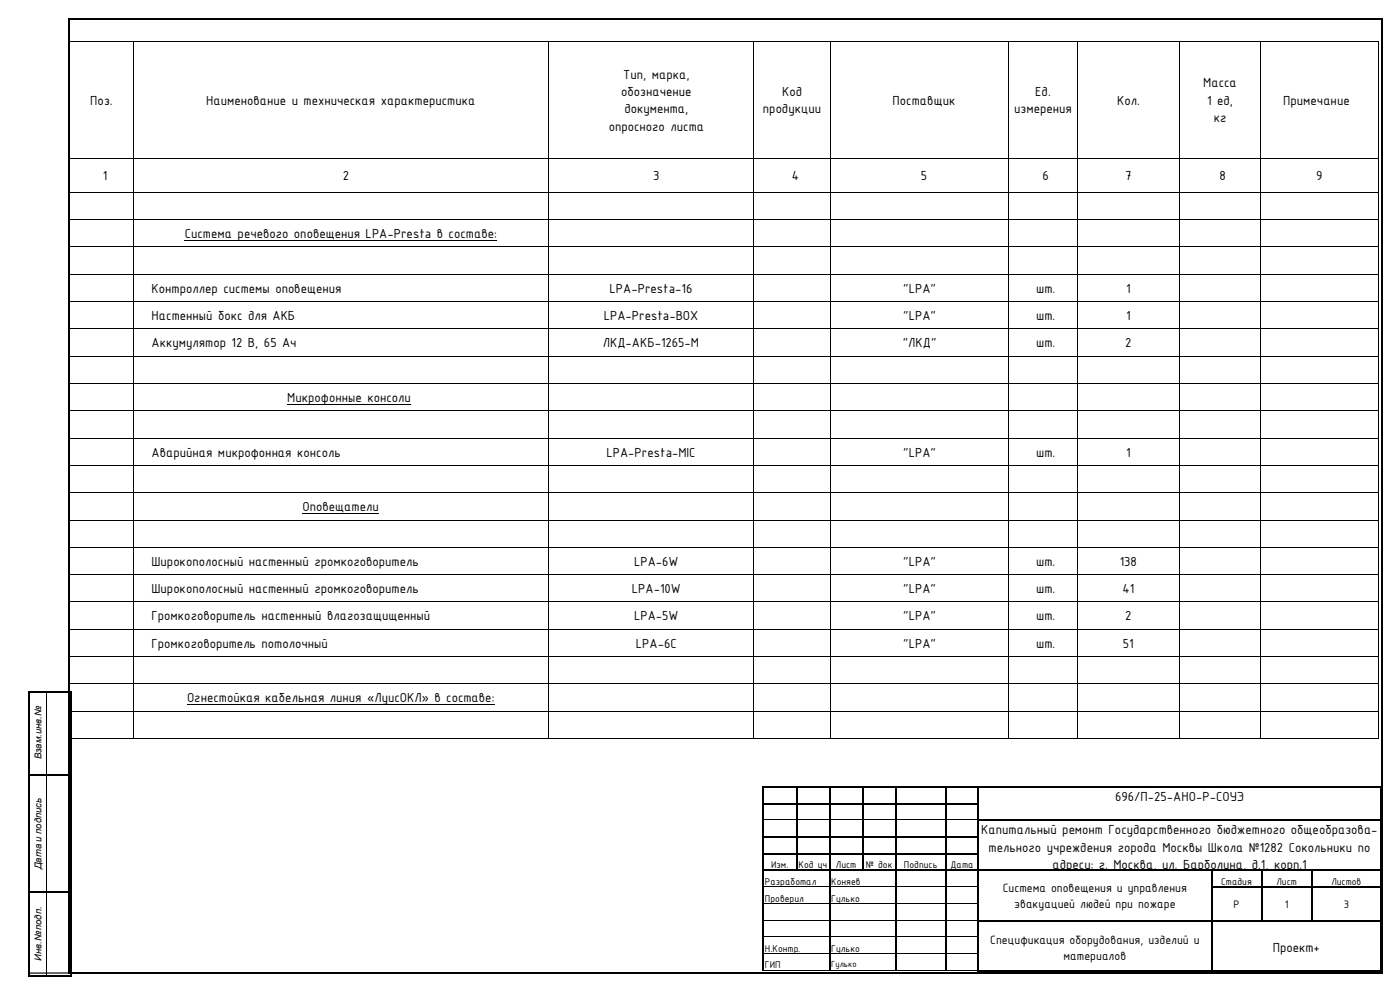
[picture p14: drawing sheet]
<svg xmlns="http://www.w3.org/2000/svg" width="420mm" height="297mm" viewBox="0 0 420 297" stroke-linecap="round" stroke-linejoin="round" font-family="sans-serif">
<defs><g id="words">
<g font-size="4.2">
<text x="187" y="23.6">Тип, марка,</text>
<text x="186.4" y="28.8">обозначение</text>
<text x="234.6" y="28.8">Код</text>
<text x="310.6" y="28.8">Ед.</text>
<text x="361" y="26.2">Масса</text>
<text x="27.1" y="31.4">Поз.</text>
<text x="61.9" y="31.4">Наименование и техническая характеристика</text>
<text x="187.3" y="34">документа,</text>
<text x="228.9" y="34">продукции</text>
<text x="267.8" y="31.4">Поставщик</text>
<text x="304.2" y="34">измерения</text>
<text x="335.1" y="31.4">Кол.</text>
<text x="362.2" y="31.4">1 ед,</text>
<text x="385" y="31.4">Примечание</text>
<text x="182.6" y="39.2">опросного листа</text>
<text x="364.1" y="36.6">кг</text>
<text x="30.8" y="54">1</text>
<text x="102.8" y="54">2</text>
<text x="196" y="54">3</text>
<text x="237.6" y="54">4</text>
<text x="276.2" y="54">5</text>
<text x="312.8" y="54">6</text>
<text x="337.5" y="54">7</text>
<text x="365.9" y="54">8</text>
<text x="394.9" y="54">9</text>
<text x="55.4" y="71.4">Система речевого оповещения LPA-Presta в составе:</text>
<text x="45.5" y="87.7">Контроллер системы оповещения</text>
<text x="182.9" y="87.7">LPA-Presta-16</text>
<text x="271" y="87.7">“LPA”</text>
<text x="310.9" y="87.7">шт.</text>
<text x="337.8" y="87.7">1</text>
<text x="45.5" y="95.9">Настенный бокс для АКБ</text>
<text x="181.1" y="95.9">LPA-Presta-BOX</text>
<text x="271" y="95.9">“LPA”</text>
<text x="310.9" y="95.9">шт.</text>
<text x="337.8" y="95.9">1</text>
<text x="45.5" y="104.1">Аккумулятор 12 В, 65 Ач</text>
<text x="180.8" y="104.1">ЛКД-АКБ-1265-М</text>
<text x="270.8" y="104.1">“ЛКД”</text>
<text x="310.9" y="104.1">шт.</text>
<text x="337.5" y="104.1">2</text>
<text x="86.2" y="120.5">Микрофонные консоли</text>
<text x="45.5" y="136.8">Аварийная микрофонная консоль</text>
<text x="181.9" y="136.8">LPA-Presta-MIC</text>
<text x="271" y="136.8">“LPA”</text>
<text x="310.9" y="136.8">шт.</text>
<text x="337.8" y="136.8">1</text>
<text x="90.8" y="153.2">Оповещатели</text>
<text x="45.5" y="169.6">Широкополосный настенный громкоговоритель</text>
<text x="190.2" y="169.6">LPA-6W</text>
<text x="271" y="169.6">“LPA”</text>
<text x="310.9" y="169.6">шт.</text>
<text x="335.9" y="169.6">138</text>
<text x="45.5" y="177.8">Широкополосный настенный громкоговоритель</text>
<text x="189.5" y="177.8">LPA-10W</text>
<text x="271" y="177.8">“LPA”</text>
<text x="310.9" y="177.8">шт.</text>
<text x="336.7" y="177.8">41</text>
<text x="45.5" y="186">Громкоговоритель настенный влагозащищенный</text>
<text x="190.2" y="186">LPA-5W</text>
<text x="271" y="186">“LPA”</text>
<text x="310.9" y="186">шт.</text>
<text x="337.5" y="186">2</text>
<text x="45.5" y="194.2">Громкоговоритель потолочный</text>
<text x="190.8" y="194.2">LPA-6С</text>
<text x="271" y="194.2">“LPA”</text>
<text x="310.9" y="194.2">шт.</text>
<text x="336.8" y="194.2">51</text>
<text x="56.1" y="210.5">Огнестойкая кабельная линия «ЛуисОКЛ» в составе:</text>
<text x="334.5" y="240.1">696/П-25-АНО-Р-СОУЭ</text>
<text x="294.4" y="250.1">Капитальный ремонт Государственного бюджетного общеобразова-</text>
<text x="296.6" y="255.3">тельного учреждения города Москвы Школа №1282 Сокольники по</text>
<text x="315.7" y="260.5">адресу: г. Москва, ул. Барболина, д.1, корп.1</text>
<text x="381.8" y="285.4">Проект+</text>
</g>
<g font-size="3.9">
<text x="300.8" y="267.4">Система оповещения и управления</text>
<text x="304.3" y="272.1">эвакуацией людей при пожаре</text>
<text x="297.1" y="282.9">Спецификация оборудования, изделий и</text>
<text x="319.1" y="287.7">материалов</text>
</g>
<g font-size="3.5">
<text x="370.1" y="272.2">Р</text>
<text x="385.4" y="272.2">1</text>
<text x="403.1" y="272.2">3</text>
</g>
<g font-size="3.2">
<text x="231.3" y="260.2">Изм.</text>
<text x="239.6" y="260.2">Код уч</text>
<text x="250.8" y="260.2">Лист</text>
<text x="259.7" y="260.2">№ док</text>
<text x="271.2" y="260.2">Подпись</text>
<text x="285.1" y="260.2">Дата</text>
<text x="229.5" y="265.2">Разработал</text>
<text x="249.4" y="265.2">Коняев</text>
<text x="366.3" y="265.2">Стадия</text>
<text x="382.9" y="265.2">Лист</text>
<text x="399.4" y="265.2">Листов</text>
<text x="229.5" y="270.2">Проверил</text>
<text x="249.4" y="270.2">Гулько</text>
<text x="229.5" y="285.2">Н.Контр.</text>
<text x="249.4" y="285.2">Гулько</text>
<text x="229.5" y="290.2">ГИП</text>
</g>
<g font-size="2.8">
<text x="12.4" y="227.6" transform="rotate(-90 12.4 227.6)">Взам.инв.№</text>
<text x="12.4" y="260.5" transform="rotate(-90 12.4 260.5)">Дата и подпись</text>
<text x="12.4" y="288" transform="rotate(-90 12.4 288)">Инв.№ подп.</text>
<text x="249.4" y="289.9">Гулько</text>
</g>
</g></defs>
<g fill="#000">
<path d="M20.7 5.6h.3v.3h-.3z" fill-rule="evenodd"/>
<path d="M20.7 5.6h.3v.3h-.3z" fill-rule="evenodd"/>
<path d="M20.9 12.3l.2 .2z" fill-rule="evenodd"/>
<path d="M20.9 12.3l.2 .2z" fill-rule="evenodd"/>
<path d="M39.9 12.3l.1 .2z" fill-rule="evenodd"/>
<path d="M164.4 12.3l.2 .2z" fill-rule="evenodd"/>
<path d="M226 12.3l.1 .2z" fill-rule="evenodd"/>
<path d="M249.2 12.3l.1 .2z" fill-rule="evenodd"/>
<path d="M302.5 12.3l.1 .2z" fill-rule="evenodd"/>
<path d="M323.2 12.3l.1 .2z" fill-rule="evenodd"/>
<path d="M353.8 12.3l.1 .2z" fill-rule="evenodd"/>
<path d="M378.2 12.3l.2 .2z" fill-rule="evenodd"/>
<path d="M413.5 12.3l.2 .2z" fill-rule="evenodd"/>
<path d="M413.5 12.3l.2 .2z" fill-rule="evenodd"/>
<path d="M414.5 5.6h.4v.3h-.4z" fill-rule="evenodd"/>
<path d="M414.5 5.6h.4v.3h-.4z" fill-rule="evenodd"/>
<path d="M20.9 47.3l.2 .2z" fill-rule="evenodd"/>
<path d="M20.9 57.5l.2 .2z" fill-rule="evenodd"/>
<path d="M39.9 47.3l.1 .2z" fill-rule="evenodd"/>
<path d="M39.9 57.5l.1 .2z" fill-rule="evenodd"/>
<path d="M164.4 47.3l.2 .2z" fill-rule="evenodd"/>
<path d="M164.4 57.5l.2 .2z" fill-rule="evenodd"/>
<path d="M226 47.3l.1 .2z" fill-rule="evenodd"/>
<path d="M226 57.5l.1 .2z" fill-rule="evenodd"/>
<path d="M249.2 47.3l.1 .2z" fill-rule="evenodd"/>
<path d="M249.2 57.5l.1 .2z" fill-rule="evenodd"/>
<path d="M302.5 47.3l.1 .2z" fill-rule="evenodd"/>
<path d="M302.5 57.5l.1 .2z" fill-rule="evenodd"/>
<path d="M323.2 47.3l.1 .2z" fill-rule="evenodd"/>
<path d="M323.2 57.5l.1 .2z" fill-rule="evenodd"/>
<path d="M353.8 47.3l.1 .2z" fill-rule="evenodd"/>
<path d="M353.8 57.5l.1 .2z" fill-rule="evenodd"/>
<path d="M378.2 47.3l.2 .2z" fill-rule="evenodd"/>
<path d="M378.2 57.5l.2 .2z" fill-rule="evenodd"/>
<path d="M413.5 47.3l.2 .2z" fill-rule="evenodd"/>
<path d="M413.5 57.5l.2 .2z" fill-rule="evenodd"/>
<path d="M20.9 65.7l.2 .2z" fill-rule="evenodd"/>
<path d="M20.9 73.9l.2 .1z" fill-rule="evenodd"/>
<path d="M39.9 65.7l.1 .2z" fill-rule="evenodd"/>
<path d="M39.9 73.9l.1 .1z" fill-rule="evenodd"/>
<path d="M164.4 65.7l.2 .2z" fill-rule="evenodd"/>
<path d="M164.4 73.9l.2 .1z" fill-rule="evenodd"/>
<path d="M226 65.7l.1 .2z" fill-rule="evenodd"/>
<path d="M226 73.9l.1 .1z" fill-rule="evenodd"/>
<path d="M249.2 65.7l.1 .2z" fill-rule="evenodd"/>
<path d="M249.2 73.9l.1 .1z" fill-rule="evenodd"/>
<path d="M302.5 65.7l.1 .2z" fill-rule="evenodd"/>
<path d="M302.5 73.9l.1 .1z" fill-rule="evenodd"/>
<path d="M323.2 65.7l.1 .2z" fill-rule="evenodd"/>
<path d="M323.2 73.9l.1 .1z" fill-rule="evenodd"/>
<path d="M353.8 65.7l.1 .2z" fill-rule="evenodd"/>
<path d="M353.8 73.9l.1 .1z" fill-rule="evenodd"/>
<path d="M378.2 65.7l.2 .2z" fill-rule="evenodd"/>
<path d="M378.2 73.9l.2 .1z" fill-rule="evenodd"/>
<path d="M413.5 65.7l.2 .2z" fill-rule="evenodd"/>
<path d="M413.5 73.9l.2 .1z" fill-rule="evenodd"/>
<path d="M20.9 82.1l.2 .2z" fill-rule="evenodd"/>
<path d="M20.9 90.3l.2 .1z" fill-rule="evenodd"/>
<path d="M20.9 98.4l.2 .2z" fill-rule="evenodd"/>
<path d="M39.9 82.1l.1 .2z" fill-rule="evenodd"/>
<path d="M39.9 90.3l.1 .1z" fill-rule="evenodd"/>
<path d="M39.9 98.4l.1 .2z" fill-rule="evenodd"/>
<path d="M164.4 82.1l.2 .2z" fill-rule="evenodd"/>
<path d="M164.4 90.3l.2 .1z" fill-rule="evenodd"/>
<path d="M164.4 98.4l.2 .2z" fill-rule="evenodd"/>
<path d="M226 82.1l.1 .2z" fill-rule="evenodd"/>
<path d="M226 90.3l.1 .1z" fill-rule="evenodd"/>
<path d="M226 98.4l.1 .2z" fill-rule="evenodd"/>
<path d="M249.2 82.1l.1 .2z" fill-rule="evenodd"/>
<path d="M249.2 90.3l.1 .1z" fill-rule="evenodd"/>
<path d="M249.2 98.4l.1 .2z" fill-rule="evenodd"/>
<path d="M302.5 82.1l.1 .2z" fill-rule="evenodd"/>
<path d="M302.5 90.3l.1 .1z" fill-rule="evenodd"/>
<path d="M302.5 98.4l.1 .2z" fill-rule="evenodd"/>
<path d="M323.2 82.1l.1 .2z" fill-rule="evenodd"/>
<path d="M323.2 90.3l.1 .1z" fill-rule="evenodd"/>
<path d="M323.2 98.4l.1 .2z" fill-rule="evenodd"/>
<path d="M353.8 82.1l.1 .2z" fill-rule="evenodd"/>
<path d="M353.8 90.3l.1 .1z" fill-rule="evenodd"/>
<path d="M353.8 98.4l.1 .2z" fill-rule="evenodd"/>
<path d="M378.2 82.1l.2 .2z" fill-rule="evenodd"/>
<path d="M378.2 90.3l.2 .1z" fill-rule="evenodd"/>
<path d="M378.2 98.4l.2 .2z" fill-rule="evenodd"/>
<path d="M413.5 82.1l.2 .2z" fill-rule="evenodd"/>
<path d="M413.5 90.3l.2 .1z" fill-rule="evenodd"/>
<path d="M413.5 98.4l.2 .2z" fill-rule="evenodd"/>
<path d="M20.9 106.7l.2 .1z" fill-rule="evenodd"/>
<path d="M20.9 114.8l.2 .2z" fill-rule="evenodd"/>
<path d="M39.9 106.7l.1 .1z" fill-rule="evenodd"/>
<path d="M39.9 114.8l.1 .2z" fill-rule="evenodd"/>
<path d="M164.4 106.7l.2 .1z" fill-rule="evenodd"/>
<path d="M164.4 114.8l.2 .2z" fill-rule="evenodd"/>
<path d="M226 106.7l.1 .1z" fill-rule="evenodd"/>
<path d="M226 114.8l.1 .2z" fill-rule="evenodd"/>
<path d="M249.2 106.7l.1 .1z" fill-rule="evenodd"/>
<path d="M249.2 114.8l.1 .2z" fill-rule="evenodd"/>
<path d="M302.5 106.7l.1 .1z" fill-rule="evenodd"/>
<path d="M302.5 114.8l.1 .2z" fill-rule="evenodd"/>
<path d="M323.2 106.7l.1 .1z" fill-rule="evenodd"/>
<path d="M323.2 114.8l.1 .2z" fill-rule="evenodd"/>
<path d="M353.8 106.7l.1 .1z" fill-rule="evenodd"/>
<path d="M353.8 114.8l.1 .2z" fill-rule="evenodd"/>
<path d="M378.2 106.7l.2 .1z" fill-rule="evenodd"/>
<path d="M378.2 114.8l.2 .2z" fill-rule="evenodd"/>
<path d="M413.5 106.7l.2 .1z" fill-rule="evenodd"/>
<path d="M413.5 114.8l.2 .2z" fill-rule="evenodd"/>
<path d="M20.9 123l.2 .2z" fill-rule="evenodd"/>
<path d="M20.9 131.2l.2 .2z" fill-rule="evenodd"/>
<path d="M20.9 139.4l.2 .2z" fill-rule="evenodd"/>
<path d="M39.9 123l.1 .2z" fill-rule="evenodd"/>
<path d="M39.9 131.2l.1 .2z" fill-rule="evenodd"/>
<path d="M39.9 139.4l.1 .2z" fill-rule="evenodd"/>
<path d="M164.4 123l.2 .2z" fill-rule="evenodd"/>
<path d="M164.4 131.2l.2 .2z" fill-rule="evenodd"/>
<path d="M164.4 139.4l.2 .2z" fill-rule="evenodd"/>
<path d="M226 123l.1 .2z" fill-rule="evenodd"/>
<path d="M226 131.2l.1 .2z" fill-rule="evenodd"/>
<path d="M226 139.4l.1 .2z" fill-rule="evenodd"/>
<path d="M249.2 123l.1 .2z" fill-rule="evenodd"/>
<path d="M249.2 131.2l.1 .2z" fill-rule="evenodd"/>
<path d="M249.2 139.4l.1 .2z" fill-rule="evenodd"/>
<path d="M302.5 123l.1 .2z" fill-rule="evenodd"/>
<path d="M302.5 131.2l.1 .2z" fill-rule="evenodd"/>
<path d="M302.5 139.4l.1 .2z" fill-rule="evenodd"/>
<path d="M323.2 123l.1 .2z" fill-rule="evenodd"/>
<path d="M323.2 131.2l.1 .2z" fill-rule="evenodd"/>
<path d="M323.2 139.4l.1 .2z" fill-rule="evenodd"/>
<path d="M353.8 123l.1 .2z" fill-rule="evenodd"/>
<path d="M353.8 131.2l.1 .2z" fill-rule="evenodd"/>
<path d="M353.8 139.4l.1 .2z" fill-rule="evenodd"/>
<path d="M378.2 123l.2 .2z" fill-rule="evenodd"/>
<path d="M378.2 131.2l.2 .2z" fill-rule="evenodd"/>
<path d="M378.2 139.4l.2 .2z" fill-rule="evenodd"/>
<path d="M413.5 123l.2 .2z" fill-rule="evenodd"/>
<path d="M413.5 131.2l.2 .2z" fill-rule="evenodd"/>
<path d="M413.5 139.4l.2 .2z" fill-rule="evenodd"/>
<path d="M20.9 147.6l.2 .1z" fill-rule="evenodd"/>
<path d="M20.9 155.8l.2 .1z" fill-rule="evenodd"/>
<path d="M39.9 147.6l.1 .1z" fill-rule="evenodd"/>
<path d="M39.9 155.8l.1 .1z" fill-rule="evenodd"/>
<path d="M164.4 147.6l.2 .1z" fill-rule="evenodd"/>
<path d="M164.4 155.8l.2 .1z" fill-rule="evenodd"/>
<path d="M226 147.6l.1 .1z" fill-rule="evenodd"/>
<path d="M226 155.8l.1 .1z" fill-rule="evenodd"/>
<path d="M249.2 147.6l.1 .1z" fill-rule="evenodd"/>
<path d="M249.2 155.8l.1 .1z" fill-rule="evenodd"/>
<path d="M302.5 147.6l.1 .1z" fill-rule="evenodd"/>
<path d="M302.5 155.8l.1 .1z" fill-rule="evenodd"/>
<path d="M323.2 147.6l.1 .1z" fill-rule="evenodd"/>
<path d="M323.2 155.8l.1 .1z" fill-rule="evenodd"/>
<path d="M353.8 147.6l.1 .1z" fill-rule="evenodd"/>
<path d="M353.8 155.8l.1 .1z" fill-rule="evenodd"/>
<path d="M378.2 147.6l.2 .1z" fill-rule="evenodd"/>
<path d="M378.2 155.8l.2 .1z" fill-rule="evenodd"/>
<path d="M413.5 147.6l.2 .1z" fill-rule="evenodd"/>
<path d="M413.5 155.8l.2 .1z" fill-rule="evenodd"/>
<path d="M20.9 163.9l.2 .2z" fill-rule="evenodd"/>
<path d="M20.9 172.1l.2 .2z" fill-rule="evenodd"/>
<path d="M39.9 163.9l.1 .2z" fill-rule="evenodd"/>
<path d="M39.9 172.1l.1 .2z" fill-rule="evenodd"/>
<path d="M164.4 163.9l.2 .2z" fill-rule="evenodd"/>
<path d="M164.4 172.1l.2 .2z" fill-rule="evenodd"/>
<path d="M226 163.9l.1 .2z" fill-rule="evenodd"/>
<path d="M226 172.1l.1 .2z" fill-rule="evenodd"/>
<path d="M249.2 163.9l.1 .2z" fill-rule="evenodd"/>
<path d="M249.2 172.1l.1 .2z" fill-rule="evenodd"/>
<path d="M302.5 163.9l.1 .2z" fill-rule="evenodd"/>
<path d="M302.5 172.1l.1 .2z" fill-rule="evenodd"/>
<path d="M323.2 163.9l.1 .2z" fill-rule="evenodd"/>
<path d="M323.2 172.1l.1 .2z" fill-rule="evenodd"/>
<path d="M353.8 163.9l.1 .2z" fill-rule="evenodd"/>
<path d="M353.8 172.1l.1 .2z" fill-rule="evenodd"/>
<path d="M378.2 163.9l.2 .2z" fill-rule="evenodd"/>
<path d="M378.2 172.1l.2 .2z" fill-rule="evenodd"/>
<path d="M413.5 163.9l.2 .2z" fill-rule="evenodd"/>
<path d="M413.5 172.1l.2 .2z" fill-rule="evenodd"/>
<path d="M20.9 180.3l.2 .2z" fill-rule="evenodd"/>
<path d="M20.9 188.5l.2 .2z" fill-rule="evenodd"/>
<path d="M20.9 196.7l.2 .1z" fill-rule="evenodd"/>
<path d="M39.9 180.3l.1 .2z" fill-rule="evenodd"/>
<path d="M39.9 188.5l.1 .2z" fill-rule="evenodd"/>
<path d="M39.9 196.7l.1 .1z" fill-rule="evenodd"/>
<path d="M164.4 180.3l.2 .2z" fill-rule="evenodd"/>
<path d="M164.4 188.5l.2 .2z" fill-rule="evenodd"/>
<path d="M164.4 196.7l.2 .1z" fill-rule="evenodd"/>
<path d="M226 180.3l.1 .2z" fill-rule="evenodd"/>
<path d="M226 188.5l.1 .2z" fill-rule="evenodd"/>
<path d="M226 196.7l.1 .1z" fill-rule="evenodd"/>
<path d="M249.2 180.3l.1 .2z" fill-rule="evenodd"/>
<path d="M249.2 188.5l.1 .2z" fill-rule="evenodd"/>
<path d="M249.2 196.7l.1 .1z" fill-rule="evenodd"/>
<path d="M302.5 180.3l.1 .2z" fill-rule="evenodd"/>
<path d="M302.5 188.5l.1 .2z" fill-rule="evenodd"/>
<path d="M302.5 196.7l.1 .1z" fill-rule="evenodd"/>
<path d="M323.2 180.3l.1 .2z" fill-rule="evenodd"/>
<path d="M323.2 188.5l.1 .2z" fill-rule="evenodd"/>
<path d="M323.2 196.7l.1 .1z" fill-rule="evenodd"/>
<path d="M353.8 180.3l.1 .2z" fill-rule="evenodd"/>
<path d="M353.8 188.5l.1 .2z" fill-rule="evenodd"/>
<path d="M353.8 196.7l.1 .1z" fill-rule="evenodd"/>
<path d="M378.2 180.3l.2 .2z" fill-rule="evenodd"/>
<path d="M378.2 188.5l.2 .2z" fill-rule="evenodd"/>
<path d="M378.2 196.7l.2 .1z" fill-rule="evenodd"/>
<path d="M413.5 180.3l.2 .2z" fill-rule="evenodd"/>
<path d="M413.5 188.5l.2 .2z" fill-rule="evenodd"/>
<path d="M413.5 196.7l.2 .1z" fill-rule="evenodd"/>
<path d="M8.7 207.2h.3v.3h-.3z" fill-rule="evenodd"/>
<path d="M8.7 207.2h.3v.3h-.3z" fill-rule="evenodd"/>
<path d="M13.8 207.2h.3v.3h-.3z" fill-rule="evenodd"/>
<path d="M20.9 204.9l.2 .2z" fill-rule="evenodd"/>
<path d="M20.9 213.1l.2 .1z" fill-rule="evenodd"/>
<path d="M21 207.2h.4v.3h-.4z" fill-rule="evenodd"/>
<path d="M21 207.2h.4v.3h-.4z" fill-rule="evenodd"/>
<path d="M39.9 204.9l.1 .2z" fill-rule="evenodd"/>
<path d="M39.9 213.1l.1 .1z" fill-rule="evenodd"/>
<path d="M164.4 204.9l.2 .2z" fill-rule="evenodd"/>
<path d="M164.4 213.1l.2 .1z" fill-rule="evenodd"/>
<path d="M226 204.9l.1 .2z" fill-rule="evenodd"/>
<path d="M226 213.1l.1 .1z" fill-rule="evenodd"/>
<path d="M249.2 204.9l.1 .2z" fill-rule="evenodd"/>
<path d="M249.2 213.1l.1 .1z" fill-rule="evenodd"/>
<path d="M302.5 204.9l.1 .2z" fill-rule="evenodd"/>
<path d="M302.5 213.1l.1 .1z" fill-rule="evenodd"/>
<path d="M323.2 204.9l.1 .2z" fill-rule="evenodd"/>
<path d="M323.2 213.1l.1 .1z" fill-rule="evenodd"/>
<path d="M353.8 204.9l.1 .2z" fill-rule="evenodd"/>
<path d="M353.8 213.1l.1 .1z" fill-rule="evenodd"/>
<path d="M378.2 204.9l.2 .2z" fill-rule="evenodd"/>
<path d="M378.2 213.1l.2 .1z" fill-rule="evenodd"/>
<path d="M413.5 204.9l.2 .2z" fill-rule="evenodd"/>
<path d="M413.5 213.1l.2 .1z" fill-rule="evenodd"/>
<path d="M8.7 232.1h.3v.4h-.3z" fill-rule="evenodd"/>
<path d="M13.8 232.1h.3v.4h-.3z" fill-rule="evenodd"/>
<path d="M20.9 221.3l.2 .1z" fill-rule="evenodd"/>
<path d="M20.9 221.3l.2 .1z" fill-rule="evenodd"/>
<path d="M21 232.1h.4v.4h-.4z" fill-rule="evenodd"/>
<path d="M39.9 221.3l.1 .1z" fill-rule="evenodd"/>
<path d="M164.4 221.3l.2 .1z" fill-rule="evenodd"/>
<path d="M226 221.3l.1 .1z" fill-rule="evenodd"/>
<path d="M228.8 235.7h.3v.3h-.3z" fill-rule="evenodd"/>
<path d="M228.8 235.7h.3v.3h-.3z" fill-rule="evenodd"/>
<path d="M238.8 235.7h.3v.3h-.3z" fill-rule="evenodd"/>
<path d="M248.7 235.7h.4v.3h-.4z" fill-rule="evenodd"/>
<path d="M249.2 221.3l.1 .1z" fill-rule="evenodd"/>
<path d="M258.7 235.7h.3v.3h-.3z" fill-rule="evenodd"/>
<path d="M268.5 235.7h.4v.3h-.4z" fill-rule="evenodd"/>
<path d="M283.6 235.7h.3v.3h-.3z" fill-rule="evenodd"/>
<path d="M293.3 235.7h.3v.3h-.3z" fill-rule="evenodd"/>
<path d="M302.5 221.3l.1 .1z" fill-rule="evenodd"/>
<path d="M323.2 221.3l.1 .1z" fill-rule="evenodd"/>
<path d="M353.8 221.3l.1 .1z" fill-rule="evenodd"/>
<path d="M378.2 221.3l.2 .1z" fill-rule="evenodd"/>
<path d="M413.5 221.3l.2 .1z" fill-rule="evenodd"/>
<path d="M413.5 221.3l.2 .1z" fill-rule="evenodd"/>
<path d="M414.2 235.7h.3v.3h-.3z" fill-rule="evenodd"/>
<path d="M414.2 235.7h.3v.3h-.3z" fill-rule="evenodd"/>
<path d="M228.8 240.7h.3v.3h-.3z" fill-rule="evenodd"/>
<path d="M228.8 245.7h.3v.3h-.3z" fill-rule="evenodd"/>
<path d="M228.8 250.7h.3v.3h-.3z" fill-rule="evenodd"/>
<path d="M228.8 255.7h.3v.3h-.3z" fill-rule="evenodd"/>
<path d="M238.8 240.7h.3v.3h-.3z" fill-rule="evenodd"/>
<path d="M238.8 245.7h.3v.3h-.3z" fill-rule="evenodd"/>
<path d="M238.8 250.7h.3v.3h-.3z" fill-rule="evenodd"/>
<path d="M238.8 255.7h.3v.3h-.3z" fill-rule="evenodd"/>
<path d="M248.7 240.7h.4v.3h-.4z" fill-rule="evenodd"/>
<path d="M248.7 245.7h.4v.3h-.4z" fill-rule="evenodd"/>
<path d="M248.7 250.7h.4v.3h-.4z" fill-rule="evenodd"/>
<path d="M248.7 255.7h.4v.3h-.4z" fill-rule="evenodd"/>
<path d="M258.7 240.7h.3v.3h-.3z" fill-rule="evenodd"/>
<path d="M258.7 245.7h.3v.3h-.3z" fill-rule="evenodd"/>
<path d="M258.7 250.7h.3v.3h-.3z" fill-rule="evenodd"/>
<path d="M258.7 255.7h.3v.3h-.3z" fill-rule="evenodd"/>
<path d="M268.5 240.7h.4v.3h-.4z" fill-rule="evenodd"/>
<path d="M268.5 245.7h.4v.3h-.4z" fill-rule="evenodd"/>
<path d="M268.5 250.7h.4v.3h-.4z" fill-rule="evenodd"/>
<path d="M268.5 255.7h.4v.3h-.4z" fill-rule="evenodd"/>
<path d="M283.6 240.7h.3v.3h-.3z" fill-rule="evenodd"/>
<path d="M283.6 245.7h.3v.3h-.3z" fill-rule="evenodd"/>
<path d="M283.6 250.7h.3v.3h-.3z" fill-rule="evenodd"/>
<path d="M283.6 255.7h.3v.3h-.3z" fill-rule="evenodd"/>
<path d="M293.3 240.7h.3v.3h-.3z" fill-rule="evenodd"/>
<path d="M293.3 245.7h.3v.3h-.3z" fill-rule="evenodd"/>
<path d="M293.3 250.7h.3v.3h-.3z" fill-rule="evenodd"/>
<path d="M293.3 255.7h.3v.3h-.3z" fill-rule="evenodd"/>
<path d="M414.2 240.7h.3v.3h-.3z" fill-rule="evenodd"/>
<path d="M414.2 245.7h.3v.3h-.3z" fill-rule="evenodd"/>
<path d="M414.2 250.7h.3v.3h-.3z" fill-rule="evenodd"/>
<path d="M414.2 255.7h.3v.3h-.3z" fill-rule="evenodd"/>
<path d="M8.7 267.2h.3v.3h-.3z" fill-rule="evenodd"/>
<path d="M13.8 267.2h.3v.3h-.3z" fill-rule="evenodd"/>
<path d="M21 267.2h.4v.3h-.4z" fill-rule="evenodd"/>
<path d="M228.8 260.7h.3v.3h-.3z" fill-rule="evenodd"/>
<path d="M228.8 265.7h.3v.4h-.3z" fill-rule="evenodd"/>
<path d="M228.8 270.7h.3v.4h-.3z" fill-rule="evenodd"/>
<path d="M228.8 275.7h.3v.4h-.3z" fill-rule="evenodd"/>
<path d="M238.8 260.7h.3v.3h-.3z" fill-rule="evenodd"/>
<path d="M248.7 260.7h.4v.3h-.4z" fill-rule="evenodd"/>
<path d="M248.7 265.7h.4v.4h-.4z" fill-rule="evenodd"/>
<path d="M248.7 270.7h.4v.4h-.4z" fill-rule="evenodd"/>
<path d="M248.7 275.7h.4v.4h-.4z" fill-rule="evenodd"/>
<path d="M258.7 260.7h.3v.3h-.3z" fill-rule="evenodd"/>
<path d="M268.5 260.7h.4v.3h-.4z" fill-rule="evenodd"/>
<path d="M268.5 265.7h.4v.4h-.4z" fill-rule="evenodd"/>
<path d="M268.5 270.7h.4v.4h-.4z" fill-rule="evenodd"/>
<path d="M268.5 275.7h.4v.4h-.4z" fill-rule="evenodd"/>
<path d="M283.6 260.7h.3v.3h-.3z" fill-rule="evenodd"/>
<path d="M283.6 265.7h.3v.4h-.3z" fill-rule="evenodd"/>
<path d="M283.6 270.7h.3v.4h-.3z" fill-rule="evenodd"/>
<path d="M283.6 275.7h.3v.4h-.3z" fill-rule="evenodd"/>
<path d="M293.3 260.7h.3v.3h-.3z" fill-rule="evenodd"/>
<path d="M293.3 265.7h.3v.4h-.3z" fill-rule="evenodd"/>
<path d="M293.3 270.7h.3v.4h-.3z" fill-rule="evenodd"/>
<path d="M293.3 275.7h.3v.4h-.3z" fill-rule="evenodd"/>
<path d="M363.3 260.7h.4v.3h-.4z" fill-rule="evenodd"/>
<path d="M363.3 265.7h.4v.4h-.4z" fill-rule="evenodd"/>
<path d="M363.3 270.7h.4v.4h-.4z" fill-rule="evenodd"/>
<path d="M363.3 275.7h.4v.4h-.4z" fill-rule="evenodd"/>
<path d="M378.3 260.7h.4v.3h-.4z" fill-rule="evenodd"/>
<path d="M378.3 265.7h.4v.4h-.4z" fill-rule="evenodd"/>
<path d="M378.3 270.7h.4v.4h-.4z" fill-rule="evenodd"/>
<path d="M378.3 275.7h.4v.4h-.4z" fill-rule="evenodd"/>
<path d="M393.4 260.7h.3v.3h-.3z" fill-rule="evenodd"/>
<path d="M393.4 265.7h.3v.4h-.3z" fill-rule="evenodd"/>
<path d="M393.4 270.7h.3v.4h-.3z" fill-rule="evenodd"/>
<path d="M393.4 275.7h.3v.4h-.3z" fill-rule="evenodd"/>
<path d="M414.2 260.7h.3v.3h-.3z" fill-rule="evenodd"/>
<path d="M414.2 265.7h.3v.4h-.3z" fill-rule="evenodd"/>
<path d="M414.2 270.7h.3v.4h-.3z" fill-rule="evenodd"/>
<path d="M414.2 275.7h.3v.4h-.3z" fill-rule="evenodd"/>
<path d="M8.7 292.2h.3v.4h-.3z" fill-rule="evenodd"/>
<path d="M8.7 292.2h.3v.4h-.3z" fill-rule="evenodd"/>
<path d="M13.8 292.2h.3v.4h-.3z" fill-rule="evenodd"/>
<path d="M20.7 291.5h.3v.4h-.3z" fill-rule="evenodd"/>
<path d="M20.7 291.5h.3v.4h-.3z" fill-rule="evenodd"/>
<path d="M21 292.2h.4v.4h-.4z" fill-rule="evenodd"/>
<path d="M21 292.2h.4v.4h-.4z" fill-rule="evenodd"/>
<path d="M228.8 280.8h.3v.3h-.3z" fill-rule="evenodd"/>
<path d="M228.8 285.7h.3v.4h-.3z" fill-rule="evenodd"/>
<path d="M248.7 280.8h.4v.3h-.4z" fill-rule="evenodd"/>
<path d="M248.7 285.7h.4v.4h-.4z" fill-rule="evenodd"/>
<path d="M268.5 280.8h.4v.3h-.4z" fill-rule="evenodd"/>
<path d="M268.5 285.7h.4v.4h-.4z" fill-rule="evenodd"/>
<path d="M283.6 280.8h.3v.3h-.3z" fill-rule="evenodd"/>
<path d="M283.6 285.7h.3v.4h-.3z" fill-rule="evenodd"/>
<path d="M293.3 280.8h.3v.3h-.3z" fill-rule="evenodd"/>
<path d="M293.3 285.7h.3v.4h-.3z" fill-rule="evenodd"/>
<path d="M293.3 290.8h.3v.3h-.3z" fill-rule="evenodd"/>
<path d="M293.3 290.8h.3v.3h-.3z" fill-rule="evenodd"/>
<path d="M363.3 280.8h.4v.3h-.4z" fill-rule="evenodd"/>
<path d="M363.3 285.7h.4v.4h-.4z" fill-rule="evenodd"/>
<path d="M363.3 290.8h.4v.3h-.4z" fill-rule="evenodd"/>
<path d="M414.2 280.8h.3v.3h-.3z" fill-rule="evenodd"/>
<path d="M414.2 285.7h.3v.4h-.3z" fill-rule="evenodd"/>
<path d="M414.2 290.8h.3v.3h-.3z" fill-rule="evenodd"/>
<path d="M414.2 290.8h.3v.3h-.3z" fill-rule="evenodd"/>
<path d="M414.5 291.5h.4v.4h-.4z" fill-rule="evenodd"/>
<path d="M414.5 291.5h.4v.4h-.4z" fill-rule="evenodd"/>
</g>
<g fill="none" stroke="#000" stroke-width=".34">
<path d="M20.8 5.9v285.6M21 5.8h393.5M414.7 5.9v285.6M8.8 207.5v24.6M9 207.3h4.8M14.1 207.3h6.9M21.2 207.5v24.6M8.8 232.5v34.7M9 232.3h4.8M14.1 232.3h6.9M21.2 232.5v34.7M229 236v4.7"/>
<path d="M229.1 235.8h9.7M239 236v4.7M239.1 235.8h9.6M248.9 236v4.7M249.1 235.8h9.6M258.9 236v4.7M259 235.8h9.5M268.7 236v4.7M268.9 235.8h14.7M283.7 236v4.7M283.9 235.8h9.4M293.5 236v4.7"/>
<path d="M293.6 235.8h120.6M414.4 236v4.7M229 241v4.7M229 246v4.7M229 251v4.7M229 256v4.7M229.1 240.8h9.7M229.1 250.9h9.7M229.1 255.9h9.7M239 241v4.7M239 246v4.7M239 251v4.7"/>
<path d="M239 256v4.7M239.1 240.8h9.6M239.1 250.9h9.6M239.1 255.9h9.6M248.9 241v4.7M248.9 246v4.7M248.9 251v4.7M248.9 256v4.7M249.1 240.8h9.6M249.1 250.9h9.6M249.1 255.9h9.6M258.9 241v4.7"/>
<path d="M258.9 246v4.7M258.9 251v4.7M258.9 256v4.7M259 240.8h9.5M259 250.9h9.5M259 255.9h9.5M268.7 241v4.7M268.7 246v4.7M268.7 251v4.7M268.7 256v4.7M268.9 240.8h14.7M268.9 250.9h14.7"/>
<path d="M268.9 255.9h14.7M283.7 241v4.7M283.7 246v4.7M283.7 251v4.7M283.7 256v4.7M283.9 240.8h9.4M283.9 250.9h9.4M283.9 255.9h9.4M293.5 241v4.7M293.5 246v4.7M293.5 251v4.7M293.5 256v4.7"/>
<path d="M293.6 245.8h120.6M414.4 241v4.7M414.4 246v4.7M414.4 251v4.7M414.4 256v4.7M8.8 267.5v24.7M9 267.3h4.8M14.1 267.3h6.9M21.2 267.5v24.7M229 261v4.7M229 266.1v4.6M229 271.1v4.6"/>
<path d="M229 276.1v4.7M229.1 260.9h9.7M239.1 260.9h9.6M248.9 261v4.7M248.9 266.1v4.6M248.9 271.1v4.6M248.9 276.1v4.7M249.1 260.9h9.6M259 260.9h9.5M268.7 261v4.7M268.7 266.1v4.6M268.7 271.1v4.6"/>
<path d="M268.7 276.1v4.7M268.9 260.9h14.7M283.7 261v4.7M283.7 266.1v4.6M283.7 271.1v4.6M283.7 276.1v4.7M283.9 260.9h9.4M293.5 261v4.7M293.5 266.1v4.6M293.5 271.1v4.6M293.5 276.1v4.7M293.6 260.9h69.7"/>
<path d="M293.6 275.9h69.7M363.5 261v4.7M363.5 266.1v4.6M363.5 271.1v4.6M363.5 276.1v4.7M363.7 260.9h14.6M363.7 265.9h14.6M363.7 275.9h14.6M378.5 261v4.7M378.5 266.1v4.6M378.5 271.1v4.6M378.7 260.9h14.7"/>
<path d="M378.7 265.9h14.7M378.7 275.9h14.7M393.5 261v4.7M393.5 266.1v4.6M393.5 271.1v4.6M393.7 260.9h20.5M393.7 265.9h20.5M393.7 275.9h20.5M414.4 261v4.7M414.4 266.1v4.6M414.4 271.1v4.6M414.4 276.1v4.7"/>
<path d="M9 292.4h4.8M14.1 292.4h6.9M21 291.7h393.5M229 281.1v4.6M229 286.1v4.7M248.9 281.1v4.6M248.9 286.1v4.7M268.7 281.1v4.6M268.7 286.1v4.7M283.7 281.1v4.6M283.7 286.1v4.7M293.5 281.1v4.6"/>
<path d="M293.5 286.1v4.7M293.6 291h69.7M363.5 281.1v4.6M363.5 286.1v4.7M363.7 291h50.5M414.4 281.1v4.6M414.4 286.1v4.7"/>
</g>
<g fill="none" stroke="#000" stroke-width=".3">
<path d="M21 12.5v34.8M21.1 12.4h18.8M40 12.5v34.8M40 12.4h124.4M164.5 12.5v34.8M164.6 12.4h61.4M226 12.5v34.8M226.1 12.4h23.1M249.2 12.5v34.8M249.3 12.4h53.2M302.5 12.5v34.8M302.6 12.4h20.6"/>
<path d="M323.3 12.5v34.8M323.3 12.4h30.5M353.9 12.5v34.8M353.9 12.4h24.3M378.3 12.5v34.8M378.4 12.4h35.1M413.6 12.5v34.8M21 47.5v10M21 57.7v8M21.1 47.4h18.8M21.1 57.6h18.8M40 47.5v10"/>
<path d="M40 57.7v8M40 47.4h124.4M40 57.6h124.4M164.5 47.5v10M164.5 57.7v8M164.6 47.4h61.4M164.6 57.6h61.4M226 47.5v10M226 57.7v8M226.1 47.4h23.1M226.1 57.6h23.1M249.2 47.5v10"/>
<path d="M249.2 57.7v8M249.3 47.4h53.2M249.3 57.6h53.2M302.5 47.5v10M302.5 57.7v8M302.6 47.4h20.6M302.6 57.6h20.6M323.3 47.5v10M323.3 57.7v8M323.3 47.4h30.5M323.3 57.6h30.5M353.9 47.5v10"/>
<path d="M353.9 57.7v8M353.9 47.4h24.3M353.9 57.6h24.3M378.3 47.5v10M378.3 57.7v8M378.4 47.4h35.1M378.4 57.6h35.1M413.6 47.5v10M413.6 57.7v8M21 65.9v8M21 74v8.1M21.1 65.8h18.8"/>
<path d="M21.1 74h18.8M40 65.9v8M40 74v8.1M40 65.8h124.4M40 74h124.4M55.4 72.1h93.6M164.5 65.9v8M164.5 74v8.1M164.6 65.8h61.4M164.6 74h61.4M226 65.9v8M226 74v8.1"/>
<path d="M226.1 65.8h23.1M226.1 74h23.1M249.2 65.9v8M249.2 74v8.1M249.3 65.8h53.2M249.3 74h53.2M302.5 65.9v8M302.5 74v8.1M302.6 65.8h20.6M302.6 74h20.6M323.3 65.9v8M323.3 74v8.1"/>
<path d="M323.3 65.8h30.5M323.3 74h30.5M353.9 65.9v8M353.9 74v8.1M353.9 65.8h24.3M353.9 74h24.3M378.3 65.9v8M378.3 74v8.1M378.4 65.8h35.1M378.4 74h35.1M413.6 65.9v8M413.6 74v8.1"/>
<path d="M21 82.3v8M21 90.4v8M21 98.6v8.1M21.1 82.2h18.8M21.1 90.4h18.8M21.1 98.5h18.8M40 82.3v8M40 90.4v8M40 98.6v8.1M40 82.2h124.4M40 90.4h124.4M40 98.5h124.4"/>
<path d="M164.5 82.3v8M164.5 90.4v8M164.5 98.6v8.1M164.6 82.2h61.4M164.6 90.4h61.4M164.6 98.5h61.4M226 82.3v8M226 90.4v8M226 98.6v8.1M226.1 82.2h23.1M226.1 90.4h23.1M226.1 98.5h23.1"/>
<path d="M249.2 82.3v8M249.2 90.4v8M249.2 98.6v8.1M249.3 82.2h53.2M249.3 90.4h53.2M249.3 98.5h53.2M302.5 82.3v8M302.5 90.4v8M302.5 98.6v8.1M302.6 82.2h20.6M302.6 90.4h20.6M302.6 98.5h20.6"/>
<path d="M323.3 82.3v8M323.3 90.4v8M323.3 98.6v8.1M323.3 82.2h30.5M323.3 90.4h30.5M323.3 98.5h30.5M353.9 82.3v8M353.9 90.4v8M353.9 98.6v8.1M353.9 82.2h24.3M353.9 90.4h24.3M353.9 98.5h24.3"/>
<path d="M378.3 82.3v8M378.3 90.4v8M378.3 98.6v8.1M378.4 82.2h35.1M378.4 90.4h35.1M378.4 98.5h35.1M413.6 82.3v8M413.6 90.4v8M413.6 98.6v8.1M21 106.8v8M21 115v8M21.1 106.7h18.8"/>
<path d="M21.1 114.9h18.8M40 106.8v8M40 115v8M40 106.7h124.4M40 114.9h124.4M164.5 106.8v8M164.5 115v8M164.6 106.7h61.4M164.6 114.9h61.4M226 106.8v8M226 115v8M226.1 106.7h23.1"/>
<path d="M226.1 114.9h23.1M249.2 106.8v8M249.2 115v8M249.3 106.7h53.2M249.3 114.9h53.2M302.5 106.8v8M302.5 115v8M302.6 106.7h20.6M302.6 114.9h20.6M323.3 106.8v8M323.3 115v8M323.3 106.7h30.5"/>
<path d="M323.3 114.9h30.5M353.9 106.8v8M353.9 115v8M353.9 106.7h24.3M353.9 114.9h24.3M378.3 106.8v8M378.3 115v8M378.4 106.7h35.1M378.4 114.9h35.1M413.6 106.8v8M413.6 115v8M21 123.2v8"/>
<path d="M21 131.4v8M21 139.6v8M21.1 123.1h18.8M21.1 131.3h18.8M21.1 139.5h18.8M40 123.2v8M40 131.4v8M40 139.6v8M40 123.1h124.4M40 131.3h124.4M40 139.5h124.4M86.2 121.2h37.1"/>
<path d="M164.5 123.2v8M164.5 131.4v8M164.5 139.6v8M164.6 123.1h61.4M164.6 131.3h61.4M164.6 139.5h61.4M226 123.2v8M226 131.4v8M226 139.6v8M226.1 123.1h23.1M226.1 131.3h23.1M226.1 139.5h23.1"/>
<path d="M249.2 123.2v8M249.2 131.4v8M249.2 139.6v8M249.3 123.1h53.2M249.3 131.3h53.2M249.3 139.5h53.2M302.5 123.2v8M302.5 131.4v8M302.5 139.6v8M302.6 123.1h20.6M302.6 131.3h20.6M302.6 139.5h20.6"/>
<path d="M323.3 123.2v8M323.3 131.4v8M323.3 139.6v8M323.3 123.1h30.5M323.3 131.3h30.5M323.3 139.5h30.5M353.9 123.2v8M353.9 131.4v8M353.9 139.6v8M353.9 123.1h24.3M353.9 131.3h24.3M353.9 139.5h24.3"/>
<path d="M378.3 123.2v8M378.3 131.4v8M378.3 139.6v8M378.4 123.1h35.1M378.4 131.3h35.1M378.4 139.5h35.1M413.6 123.2v8M413.6 131.4v8M413.6 139.6v8M21 147.7v8.1M21 155.9v8M21.1 147.6h18.8"/>
<path d="M21.1 155.9h18.8M40 147.7v8.1M40 155.9v8M40 147.6h124.4M40 155.9h124.4M90.8 153.9h22.9M164.5 147.7v8.1M164.5 155.9v8M164.6 147.6h61.4M164.6 155.9h61.4M226 147.7v8.1M226 155.9v8"/>
<path d="M226.1 147.6h23.1M226.1 155.9h23.1M249.2 147.7v8.1M249.2 155.9v8M249.3 147.6h53.2M249.3 155.9h53.2M302.5 147.7v8.1M302.5 155.9v8M302.6 147.6h20.6M302.6 155.9h20.6M323.3 147.7v8.1M323.3 155.9v8"/>
<path d="M323.3 147.6h30.5M323.3 155.9h30.5M353.9 147.7v8.1M353.9 155.9v8M353.9 147.6h24.3M353.9 155.9h24.3M378.3 147.7v8.1M378.3 155.9v8M378.4 147.6h35.1M378.4 155.9h35.1M413.6 147.7v8.1M413.6 155.9v8"/>
<path d="M21 164.1v8M21 172.3v8M21.1 164h18.8M21.1 172.2h18.8M40 164.1v8M40 172.3v8M40 164h124.4M40 172.2h124.4M164.5 164.1v8M164.5 172.3v8M164.6 164h61.4M164.6 172.2h61.4"/>
<path d="M226 164.1v8M226 172.3v8M226.1 164h23.1M226.1 172.2h23.1M249.2 164.1v8M249.2 172.3v8M249.3 164h53.2M249.3 172.2h53.2M302.5 164.1v8M302.5 172.3v8M302.6 164h20.6M302.6 172.2h20.6"/>
<path d="M323.3 164.1v8M323.3 172.3v8M323.3 164h30.5M323.3 172.2h30.5M353.9 164.1v8M353.9 172.3v8M353.9 164h24.3M353.9 172.2h24.3M378.3 164.1v8M378.3 172.3v8M378.4 164h35.1M378.4 172.2h35.1"/>
<path d="M413.6 164.1v8M413.6 172.3v8M21 180.5v8M21 188.7v8M21 196.8v8.1M21.1 180.4h18.8M21.1 188.6h18.8M21.1 196.8h18.8M40 180.5v8M40 188.7v8M40 196.8v8.1M40 180.4h124.4"/>
<path d="M40 188.6h124.4M40 196.8h124.4M164.5 180.5v8M164.5 188.7v8M164.5 196.8v8.1M164.6 180.4h61.4M164.6 188.6h61.4M164.6 196.8h61.4M226 180.5v8M226 188.7v8M226 196.8v8.1M226.1 180.4h23.1"/>
<path d="M226.1 188.6h23.1M226.1 196.8h23.1M249.2 180.5v8M249.2 188.7v8M249.2 196.8v8.1M249.3 180.4h53.2M249.3 188.6h53.2M249.3 196.8h53.2M302.5 180.5v8M302.5 188.7v8M302.5 196.8v8.1M302.6 180.4h20.6"/>
<path d="M302.6 188.6h20.6M302.6 196.8h20.6M323.3 180.5v8M323.3 188.7v8M323.3 196.8v8.1M323.3 180.4h30.5M323.3 188.6h30.5M323.3 196.8h30.5M353.9 180.5v8M353.9 188.7v8M353.9 196.8v8.1M353.9 180.4h24.3"/>
<path d="M353.9 188.6h24.3M353.9 196.8h24.3M378.3 180.5v8M378.3 188.7v8M378.3 196.8v8.1M378.4 180.4h35.1M378.4 188.6h35.1M378.4 196.8h35.1M413.6 180.5v8M413.6 188.7v8M413.6 196.8v8.1M13.8 207.5v24.6"/>
<path d="M21 205.1v8M21 213.2v8.1M21.1 205h18.8M21.1 213.1h18.8M40 205.1v8M40 213.2v8.1M40 205h124.4M40 213.1h124.4M56.1 211.2h92.3M164.5 205.1v8M164.5 213.2v8.1M164.6 205h61.4"/>
<path d="M164.6 213.1h61.4M226 205.1v8M226 213.2v8.1M226.1 205h23.1M226.1 213.1h23.1M249.2 205.1v8M249.2 213.2v8.1M249.3 205h53.2M249.3 213.1h53.2M302.5 205.1v8M302.5 213.2v8.1M302.6 205h20.6"/>
<path d="M302.6 213.1h20.6M323.3 205.1v8M323.3 213.2v8.1M323.3 205h30.5M323.3 213.1h30.5M353.9 205.1v8M353.9 213.2v8.1M353.9 205h24.3M353.9 213.1h24.3M378.3 205.1v8M378.3 213.2v8.1M378.4 205h35.1"/>
<path d="M378.4 213.1h35.1M413.6 205.1v8M413.6 213.2v8.1M13.8 232.5v34.7M21.1 221.4h18.8M40 221.4h124.4M164.6 221.4h61.4M226.1 221.4h23.1M249.3 221.4h53.2M302.6 221.4h20.6M323.3 221.4h30.5M353.9 221.4h24.3"/>
<path d="M378.4 221.4h35.1M229.1 245.7h9.7M239.1 245.7h9.6M249.1 245.7h9.6M259 245.7h9.5M268.9 245.7h14.7M283.9 245.7h9.4M13.8 267.5v24.7M229.1 265.8h19.6M229.1 270.8h19.6M229.1 275.8h19.6M249.1 265.8h19.4"/>
<path d="M249.1 270.8h19.4M249.1 275.8h19.4M268.9 265.8h14.7M268.9 270.8h14.7M268.9 275.8h14.7M283.9 265.8h9.4M283.9 270.8h9.4M283.9 275.8h9.4M228.8 290.8h19.9M229.1 280.8h19.6M229.1 285.8h19.6M248.8 290.8h19.7"/>
<path d="M249.1 280.8h19.4M249.1 285.8h19.4M268.6 290.8h15M268.9 280.8h14.7M268.9 285.8h14.7M283.7 290.8h9.6M283.9 280.8h9.4M283.9 285.8h9.4"/>
</g>
<path d="M20.8 291.6l-12.1 .1" fill="none" stroke="#000" stroke-width=".35"/>
<use href="#words"/>
</svg>
